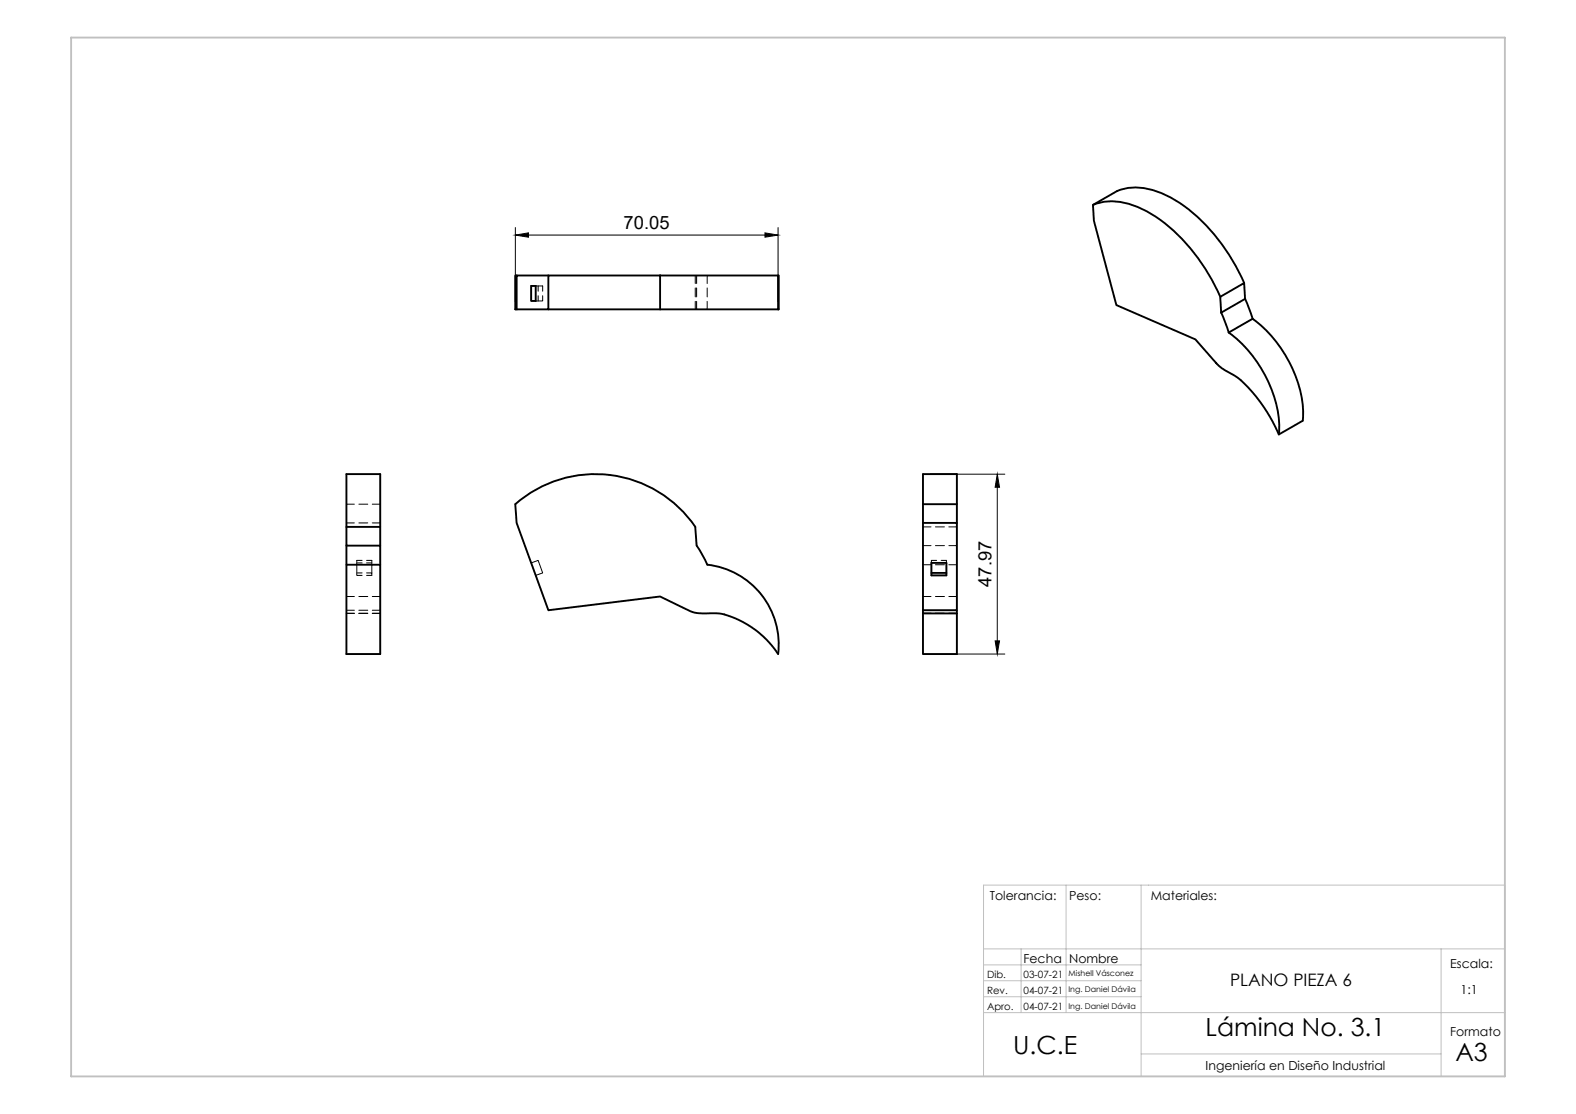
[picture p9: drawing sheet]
<svg xmlns="http://www.w3.org/2000/svg" width="420mm" height="297mm" viewBox="0 0 420 297" stroke-linecap="round" stroke-linejoin="round" font-family="sans-serif">
<defs><g id="words">
<g font-size="6.7">
<text x="270.1" y="281">U.C.E</text>
<text x="321.4" y="276.2">Lámina No. 3.1</text>
<text x="388" y="282.8">A3</text>
</g>
<g font-size="4.9">
<text x="166.3" y="61.1">70.05</text>
<text x="264.3" y="156.5" transform="rotate(-90 264.3 156.5)">47.97</text>
</g>
<text font-size="4.6" x="327.9" y="262.9">PLANO PIEZA 6</text>
<g font-size="3.3">
<text x="263.9" y="240">Tolerancia:</text>
<text x="285" y="240">Peso:</text>
<text x="306.8" y="240">Materiales:</text>
<text x="272.9" y="256.9">Fecha</text>
<text x="285" y="256.9">Nombre</text>
<text x="386.6" y="258.1">Escala:</text>
<text x="389.4" y="265.1">1:1</text>
<text x="386.6" y="276.2">Formato</text>
<text x="321.4" y="285.3">Ingeniería en Diseño Industrial</text>
</g>
<g font-size="2.7">
<text x="263.1" y="260.8">Dib.</text>
<text x="272.9" y="260.8">03-07-21</text>
<text x="263.1" y="265.1">Rev.</text>
<text x="263.1" y="269.3">Apro.</text>
<text x="272.9" y="265">04-07-21</text>
<text x="272.9" y="269.3">04-07-21</text>
</g>
<g font-size="2.1">
<text x="284.9" y="260.3">Mishell Vásconez</text>
<text x="284.9" y="264.6">Ing. Daniel Dávila</text>
<text x="284.9" y="268.9">Ing. Daniel Dávila</text>
</g>
</g></defs>
<!-- layer: Capa 1 -->
<path d="M262.2 236h139v51h-139zM284.2 236v34M304.2 236v51M262.2 253h139M262.2 257.3h42M272.2 253v17M384.2 253v34M262.2 270h139M262.2 261.5h42M262.2 265.8h42M304.2 281h80" fill="none" stroke="#c0c0c0" stroke-width=".27"/>
<path d="M19 10h382.2v277h-382.2z" fill="none" stroke="#c0c0c0" stroke-width=".5"/>
<g fill="none" stroke="#000" stroke-width=".27">
<path d="M137.4 62.7l3.5-.6v1.2zM137.4 60.7v19.8M140.9 62.7h63M142.8 76.2h1.9v1.4M143.5 76.2v1.4M143.5 78.9v1.3M144.7 78.9v1.3h-1.9M185.4 73.5v2.1M185.4 76.8v2.4M185.7 73.5v2.1M185.7 76.8v2.4M188.5 73.5v2.1"/>
<path d="M188.5 76.8v2.4M203.9 62.1l3.5 .6-3.5 .6zM207.4 60.7v19.8M185.4 80.4v2.1M185.7 80.4v2.1M188.5 80.4v2.1M92.4 139.4h2.1M92.4 134.4h2.1M95.7 139.4h2.3M95.7 134.4h2.3M99.3 139.4h2.1M99.3 134.4h2.1"/>
<path d="M248.1 126.4h19.8M265.9 129.9v41M265.9 126.4l.6 3.5h-1.2zM92.4 159.1h2.1M95.1 150.1h1.4M95.1 152.8h1.4M95.7 159.1h2.3M96.5 149.4h-1.4v4h1.4M97.7 152.8h1.4v.6h-1.4M97.7 149.4h1.4v3.4M97.7 150.1h1.4M99.3 159.1h2.1"/>
<path d="M141.6 150.1l1.9-.7 1.2 3.4-1.9 .6M246.1 159.1h2.1M246.1 140.5h2.1M246.1 145.5h2.1M246.1 150.6h2.1M249.4 159.1h2.4M249.4 140.5h2.4M249.4 145.5h2.4M249.4 150.6h2.4M249.7 149.4h-1.4v.7M250.9 149.4h1.4v.7M253 159.1h2.1"/>
<path d="M253 140.5h2.1M253 145.5h2.1M253 150.6h2.1M92.4 163.5h2.1M92.4 162.7h2.1M92.4 163.6h2.1M95.7 163.5h2.3M95.7 162.7h2.3M95.7 163.6h2.3M99.3 163.5h2.1M99.3 162.7h2.1M99.3 163.6h2.1"/>
<path d="M246.1 163.5h2.1M248.1 174.4h19.8M249.4 163.5h2.4M253 163.5h2.1M265.3 170.9h1.2l-.6 3.5z"/>
</g>
<g fill="none" stroke="#000" stroke-width=".51">
<path d="M291.4 54.6a15.9 15.9 0 0 1 13.8 1.5 47.9 47.9 0 0 1 20.1 23M297.8 51l-6.4 3.6 .2 4.3 6 22.5 21.1 9.1 6.1 6.9 6 4a43 43 0 0 1 10.1 14.5l6.4-3.7a30.8 30.8 0 0 0-6.5-20.3 30.4 30.4 0 0 0-6.9-6.9M297.8 51a15.9 15.9 0 0 1 13.7 1.4 47.9 47.9 0 0 1 20.2 23.1M137.7 73.5h-.3v9h.3v-9h8.5M141.6 76.2h1.2v4h-1.2zM176 73.5h31.5v9h-31.5zM176 73.5h-29.8v9h-8.5M207.5 73.5h.1v9h-.1M325.3 79.1l6.4-3.6 .2 4.2-6.3 3.7zM331.9 79.7l2.1 5.3M146.2 82.5h29.8M325.6 83.3l2 5.4"/>
<path d="M327.6 88.7a33.9 33.9 0 0 1 13.4 24.9l-.1 2.2M333.9 85l-6.3 3.7M246.1 139.4h9v23.3h-9zM246.1 134.4v5M255.1 134.4v-8h-9v8h9v5M92.4 140.5v5h9v5.1M92.4 145.5v5.1h9v23.8h-9v-23.8M101.4 140.5v-14.1h-9v14.1h9v5M185.7 145.5l-.3-5a32.3 32.3 0 0 0-48-6.1l.3 5 8.5 23.3 29.8-3.6 8.8 4.2 2.4 .3h4.6l1.3 .2a26 26 0 0 1 14.4 10.6M185.7 145.5l2.9 5.1a21.4 21.4 0 0 1 18.9 23.8M248.3 150.1h4v3.3h-4zM248.3 152.8h4"/>
<path d="M246.1 162.7v11.7h9v-11.7M246.1 163.6h9"/>
</g>
<path d="M137.4 62.7l3.5-.6v1.2zM203.9 62.1l3.5 .6-3.5 .6zM265.9 126.4l.6 3.5h-1.2zM265.3 170.9h1.2l-.6 3.5z" fill="#000"/>
<use href="#words"/>
</svg>
